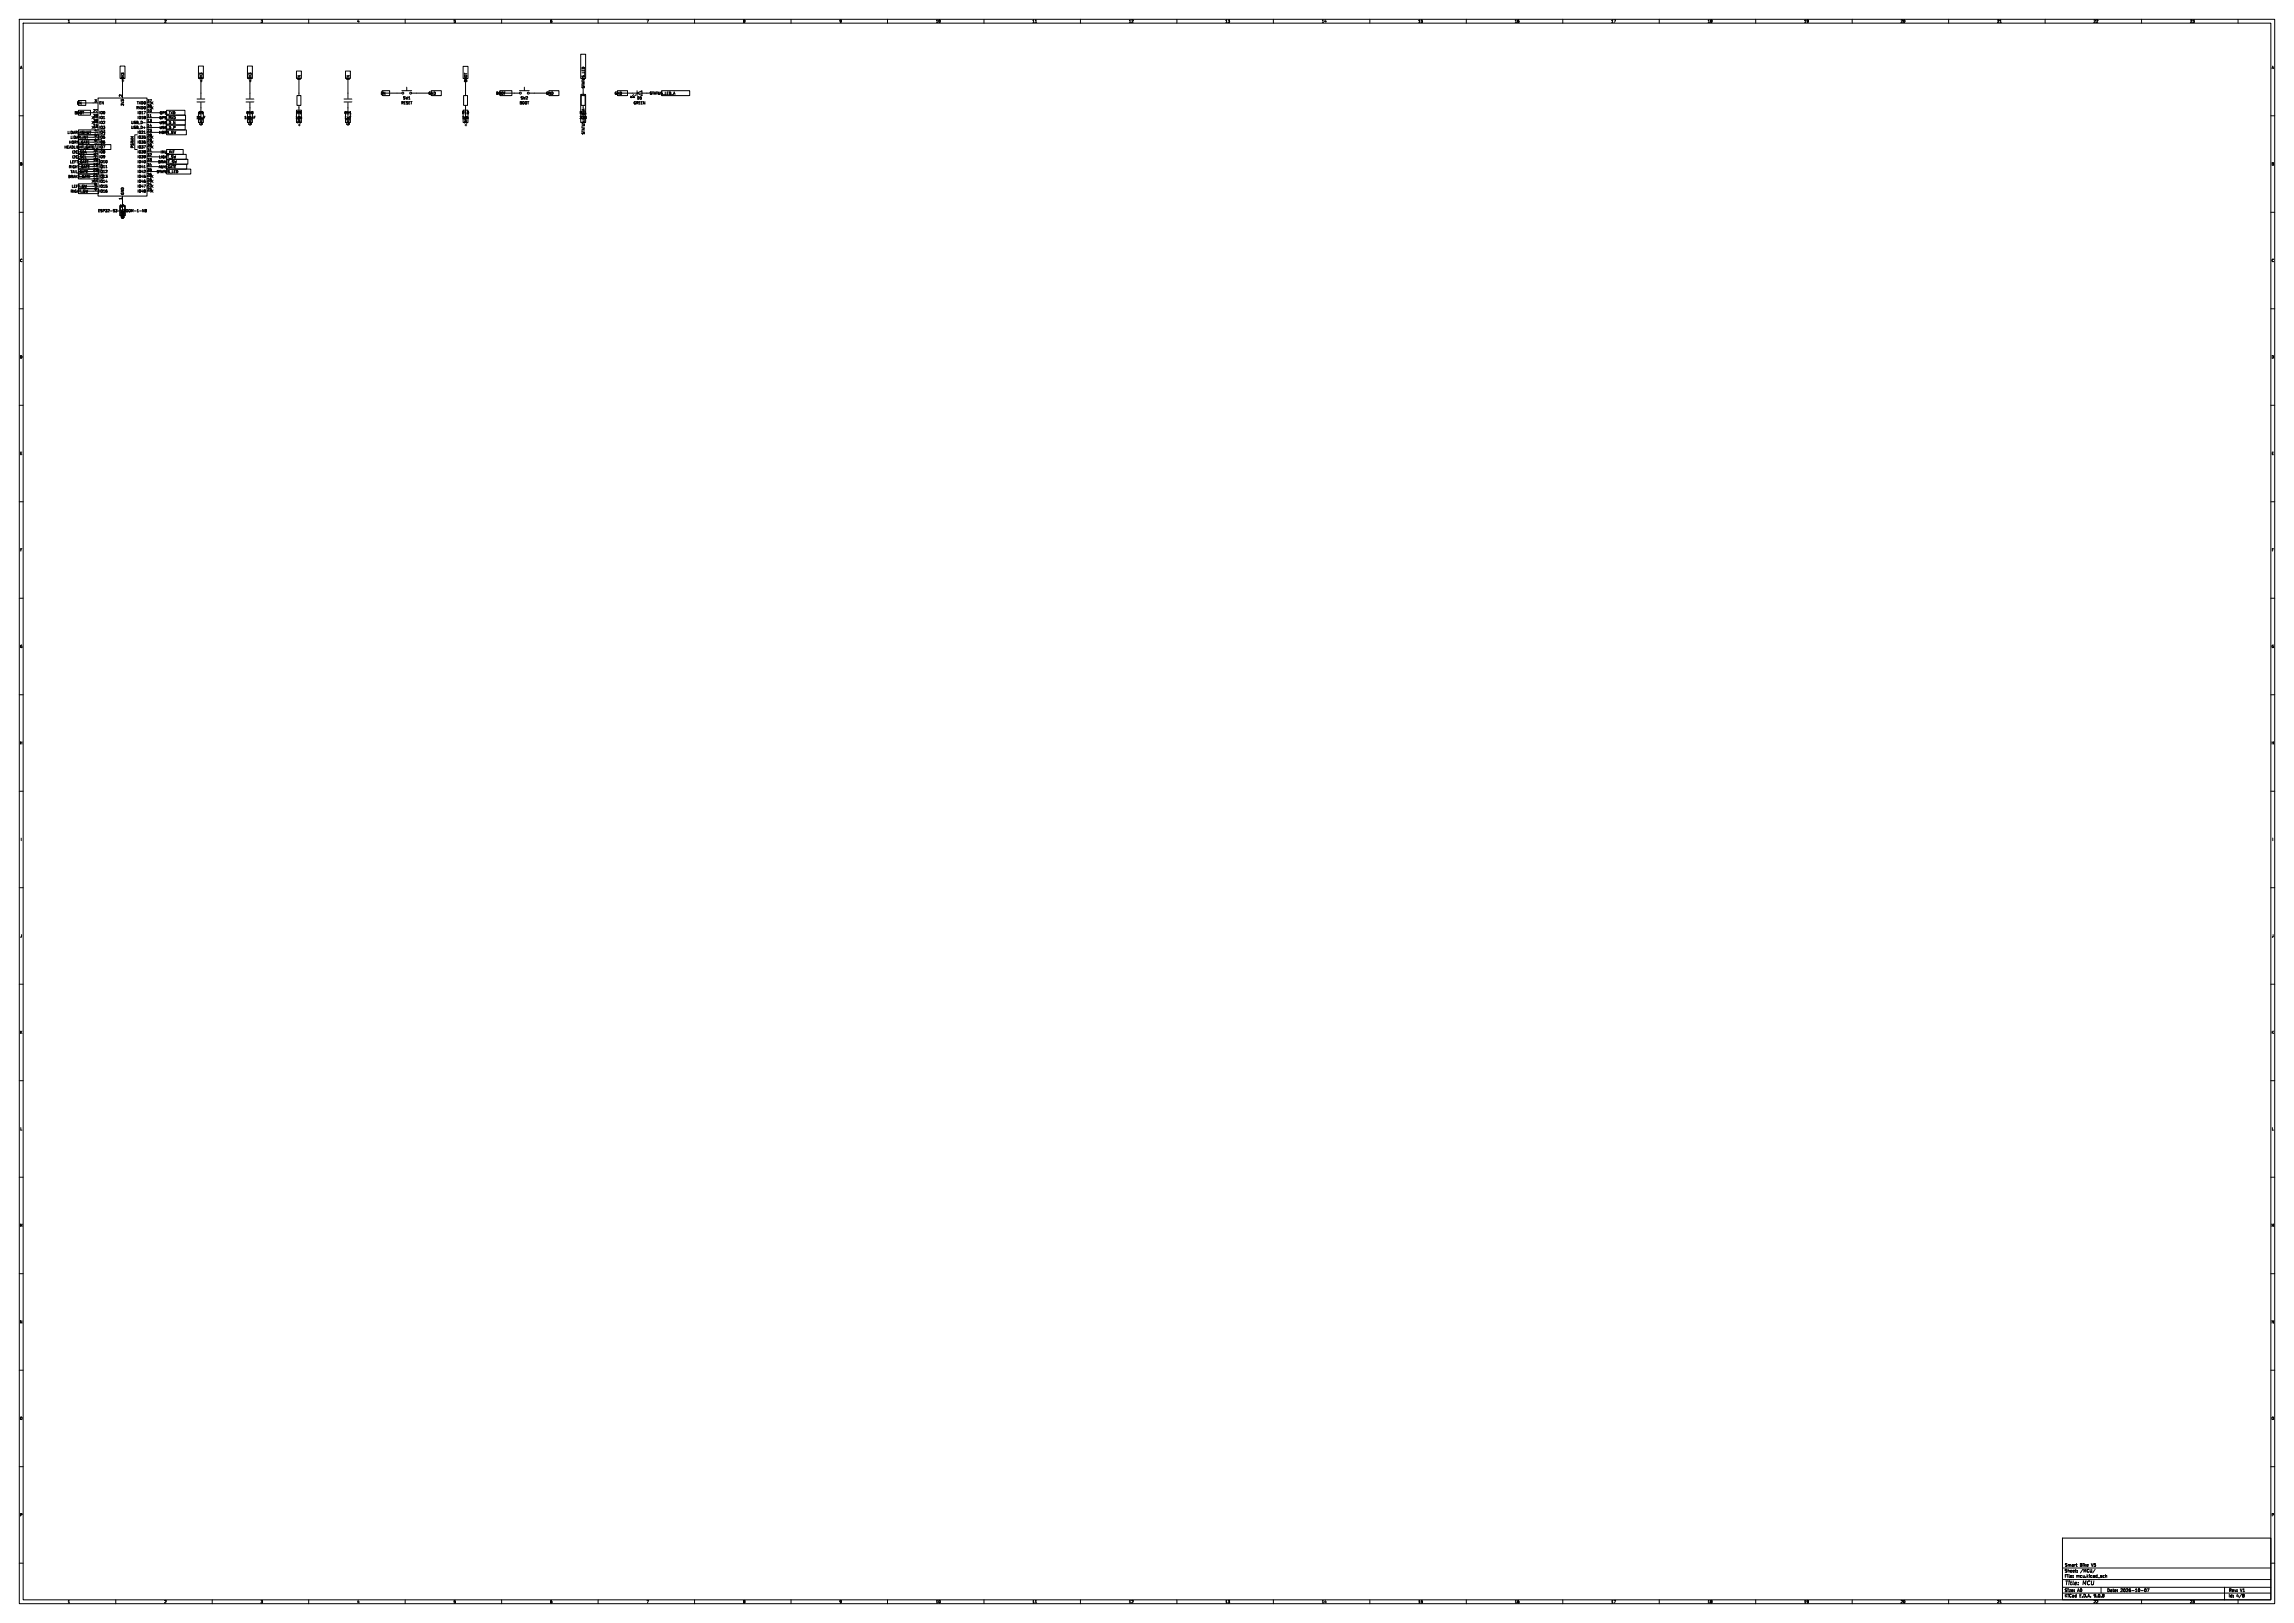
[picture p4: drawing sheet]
<svg xmlns="http://www.w3.org/2000/svg" width="1189mm" height="841mm" viewBox="0 0 1189 841" stroke-linecap="round" stroke-linejoin="round" font-family="sans-serif">
<defs><g id="words">
<g font-size="2.8">
<text x="1070" y="822">Title:</text>
<text x="1080" y="822">MCU</text>
</g>
<g font-size="2.1">
<text x="1070" y="815">Sheet:</text>
<text x="1070" y="812">Smart</text>
<text x="1078" y="815">/MCU/</text>
<text x="1078" y="812">Bike</text>
<text x="1085" y="812">V5</text>
<text x="1070" y="818">File:</text>
<text x="1076" y="818">mcu.kicad_sch</text>
<text x="1070" y="828">KiCad</text>
<text x="1070" y="825">Size:</text>
<text x="1077" y="825">A0</text>
<text x="1078" y="828">E.D.A.</text>
<text x="1085" y="828">9.0.8</text>
<text x="1092" y="825">Date:</text>
<text x="1099" y="825">2026-10-07</text>
<text x="1155" y="825">Rev:</text>
<text x="1155" y="828">Id:</text>
<text x="1159" y="828">4/8</text>
<text x="1161" y="825">V1</text>
</g>
<g font-size="1.8">
<text x="35" y="12">1</text>
<text x="85" y="12">2</text>
<text x="135" y="12">3</text>
<text x="185" y="12">4</text>
<text x="235" y="12">5</text>
<text x="285" y="12">6</text>
<text x="335" y="12">7</text>
<text x="385" y="12">8</text>
<text x="435" y="12">9</text>
<text x="485" y="12">10</text>
<text x="535" y="12">11</text>
<text x="585" y="12">12</text>
<text x="635" y="12">13</text>
<text x="685" y="12">14</text>
<text x="735" y="12">15</text>
<text x="785" y="12">16</text>
<text x="835" y="12">17</text>
<text x="885" y="12">18</text>
<text x="935" y="12">19</text>
<text x="985" y="12">20</text>
<text x="1035" y="12">21</text>
<text x="1085" y="12">22</text>
<text x="1135" y="12">23</text>
<text x="10" y="36">A</text>
<text x="1177" y="36">A</text>
<text x="156" y="42" transform="rotate(-90 156 42)">EN</text>
<text x="181" y="42" transform="rotate(-90 181 42)">EN</text>
<text x="64" y="43" transform="rotate(-90 64 43)">+3V3</text>
<text x="105" y="43" transform="rotate(-90 105 43)">+3V3</text>
<text x="130" y="43" transform="rotate(-90 130 43)">+3V3</text>
<text x="242" y="43" transform="rotate(-90 242 43)">BOOT</text>
<text x="303" y="46" transform="rotate(-90 303 46)">STATUS_LED</text>
<text x="49" y="53">3</text>
<text x="63" y="50" transform="rotate(-90 63 50)">2</text>
<text x="76" y="53">37</text>
<text x="197" y="49">EN</text>
<text x="209" y="52">SW1</text>
<text x="222" y="49">GND</text>
<text x="257" y="49">BOOT</text>
<text x="270" y="52">SW2</text>
<text x="283" y="49">GND</text>
<text x="318" y="49">GND</text>
<text x="330" y="52">D5</text>
<text x="337" y="49">STATUS_LED_A</text>
<text x="39" y="59">BOOT</text>
<text x="40" y="54">EN</text>
<text x="48" y="58">27</text>
<text x="51" y="54">EN</text>
<text x="51" y="59">IO0</text>
<text x="64" y="55" transform="rotate(-90 64 55)">3V3</text>
<text x="71" y="57">RXD0</text>
<text x="71" y="54">TXD0</text>
<text x="71" y="59">IO17</text>
<text x="76" y="56">36</text>
<text x="76" y="58">10</text>
<text x="83" y="59">GPS_TXD</text>
<text x="103" y="59">C9</text>
<text x="128" y="59">C10</text>
<text x="154" y="59">R9</text>
<text x="178" y="59">C11</text>
<text x="208" y="54">RESET</text>
<text x="239" y="59">R10</text>
<text x="269" y="54">BOOT</text>
<text x="300" y="59">R11</text>
<text x="328" y="54">GREEN</text>
<text x="48" y="61">39</text>
<text x="48" y="63">38</text>
<text x="48" y="66">15</text>
<text x="51" y="62">IO1</text>
<text x="51" y="64">IO2</text>
<text x="68" y="64">USB_D-</text>
<text x="71" y="62">IO18</text>
<text x="76" y="61">11</text>
<text x="76" y="63">13</text>
<text x="76" y="66">14</text>
<text x="83" y="62">GPS_RXD</text>
<text x="83" y="64">USB_D_N</text>
<text x="102" y="62">10uF</text>
<text x="105" y="65" transform="rotate(-90 105 65)">GND</text>
<text x="127" y="62">100nF</text>
<text x="130" y="65" transform="rotate(-90 130 65)">GND</text>
<text x="153" y="62">10k</text>
<text x="156" y="66" transform="rotate(-90 156 66)">+3V3</text>
<text x="179" y="62">1uF</text>
<text x="181" y="65" transform="rotate(-90 181 65)">GND</text>
<text x="239" y="62">10k</text>
<text x="242" y="66" transform="rotate(-90 242 66)">+3V3</text>
<text x="300" y="62">330</text>
<text x="35" y="70">LIDAR_XSHUT</text>
<text x="49" y="68">4</text>
<text x="49" y="71">5</text>
<text x="51" y="67">IO3</text>
<text x="51" y="69">IO4</text>
<text x="51" y="72">IO5</text>
<text x="68" y="67">USB_D+</text>
<text x="71" y="69">IO21</text>
<text x="71" y="72">IO35</text>
<text x="76" y="68">23</text>
<text x="76" y="71">28</text>
<text x="82" y="70">HORN_SW</text>
<text x="83" y="67">USB_D_P</text>
<text x="303" y="70" transform="rotate(-90 303 70)">STATUS_LED_A</text>
<text x="33" y="77">HEADLIGHT_GATE</text>
<text x="36" y="75">HORN_GATE</text>
<text x="36" y="72">LIDAR_INT</text>
<text x="49" y="73">6</text>
<text x="49" y="76">7</text>
<text x="51" y="75">IO6</text>
<text x="51" y="77">IO7</text>
<text x="69" y="77" transform="rotate(-90 69 77)">PSRAM</text>
<text x="71" y="75">IO36</text>
<text x="71" y="77">IO37</text>
<text x="76" y="73">29</text>
<text x="76" y="76">30</text>
<text x="37" y="80">I2C_SDA</text>
<text x="37" y="82">I2C_SCL</text>
<text x="48" y="78">12</text>
<text x="48" y="81">17</text>
<text x="48" y="84">18</text>
<text x="51" y="80">IO8</text>
<text x="51" y="82">IO9</text>
<text x="71" y="80">IO38</text>
<text x="71" y="82">IO39</text>
<text x="76" y="78">31</text>
<text x="76" y="81">32</text>
<text x="76" y="84">33</text>
<text x="82" y="82">LIGHT_SW</text>
<text x="83" y="80">IMU_INT</text>
<text x="10" y="86">B</text>
<text x="36" y="87">RIGHT_GATE</text>
<text x="36" y="85">LEFT_GATE</text>
<text x="36" y="90">TAIL_GATE</text>
<text x="48" y="86">19</text>
<text x="48" y="89">20</text>
<text x="51" y="85">IO10</text>
<text x="51" y="87">IO11</text>
<text x="51" y="90">IO12</text>
<text x="71" y="85">IO40</text>
<text x="71" y="87">IO41</text>
<text x="71" y="90">IO42</text>
<text x="76" y="86">34</text>
<text x="76" y="89">35</text>
<text x="81" y="90">STATUS_LED</text>
<text x="82" y="85">BRAKE_SW</text>
<text x="82" y="87">AUX_GATE</text>
<text x="1177" y="86">B</text>
<text x="35" y="92">BRAKE_GATE</text>
<text x="48" y="91">21</text>
<text x="48" y="94">22</text>
<text x="51" y="92">IO13</text>
<text x="51" y="95">IO14</text>
<text x="71" y="92">IO45</text>
<text x="71" y="95">IO46</text>
<text x="76" y="91">26</text>
<text x="76" y="94">16</text>
<text x="36" y="100">RIGHT_SW</text>
<text x="37" y="97">LEFT_SW</text>
<text x="49" y="96">8</text>
<text x="49" y="99">9</text>
<text x="51" y="97">IO15</text>
<text x="51" y="100">IO16</text>
<text x="64" y="101" transform="rotate(-90 64 101)">GND</text>
<text x="71" y="97">IO47</text>
<text x="71" y="100">IO48</text>
<text x="76" y="96">24</text>
<text x="76" y="99">25</text>
<text x="62" y="108">U4</text>
<text x="63" y="104" transform="rotate(-90 63 104)">1</text>
<text x="51" y="110">ESP32-S3-WROOM-1-N8</text>
<text x="64" y="113" transform="rotate(-90 64 113)">GND</text>
<text x="10" y="136">C</text>
<text x="1177" y="136">C</text>
<text x="10" y="186">D</text>
<text x="1177" y="186">D</text>
<text x="10" y="236">E</text>
<text x="1177" y="236">E</text>
<text x="10" y="286">F</text>
<text x="1177" y="286">F</text>
<text x="10" y="336">G</text>
<text x="1177" y="336">G</text>
<text x="10" y="386">H</text>
<text x="1177" y="386">H</text>
<text x="11" y="436">I</text>
<text x="1178" y="436">I</text>
<text x="10" y="486">J</text>
<text x="1177" y="486">J</text>
<text x="10" y="536">K</text>
<text x="1177" y="536">K</text>
<text x="10" y="586">L</text>
<text x="1177" y="586">L</text>
<text x="10" y="636">M</text>
<text x="1177" y="636">M</text>
<text x="10" y="686">N</text>
<text x="1177" y="686">N</text>
<text x="10" y="736">O</text>
<text x="1177" y="736">O</text>
<text x="10" y="786">P</text>
<text x="1177" y="786">P</text>
<text x="35" y="831">1</text>
<text x="85" y="831">2</text>
<text x="135" y="831">3</text>
<text x="185" y="831">4</text>
<text x="235" y="831">5</text>
<text x="285" y="831">6</text>
<text x="335" y="831">7</text>
<text x="385" y="831">8</text>
<text x="435" y="831">9</text>
<text x="485" y="831">10</text>
<text x="535" y="831">11</text>
<text x="585" y="831">12</text>
<text x="635" y="831">13</text>
<text x="685" y="831">14</text>
<text x="735" y="831">15</text>
<text x="785" y="831">16</text>
<text x="835" y="831">17</text>
<text x="885" y="831">18</text>
<text x="935" y="831">19</text>
<text x="985" y="831">20</text>
<text x="1035" y="831">21</text>
<text x="1085" y="831">22</text>
<text x="1135" y="831">23</text>
</g>
</g></defs>
<g fill="none" stroke="#000" stroke-width=".52">
<path d="M10 10h1169v821h-1169zM12 12h1165v817h-1165zM60 10v2M110 10v2M160 10v2M210 10v2M260 10v2M310 10v2M360 10v2M410 10v2M460 10v2M510 10v2"/>
<path d="M537 12h.1M560 10v2M610 10v2M660 10v2M710 10v2M760 10v2M810 10v2M860 10v2M910 10v2M960 10v2M1010 10v2M1037 12h.1"/>
<path d="M1060 10v2M1110 10v2M1160 10v2M62 34h3v7h-3zM64 38h-1v1M103 34h2v7h-2zM105 38h-1v1M128 34h3v7h-3zM130 38h-1v1M154 37h2v4h-2zM179 37h3v4h-3zM240 34h3v7h-3z"/>
<path d="M301 28h3v13h-3zM41 52h3v3h-3zM41 57h6v3h-6zM41 53h10M41 58h10M51 51h25v51h-25zM63 41v10M76 53h3M76 58h10M76 56h3M78 55l1 1M78 53l1 1"/>
<path d="M79 55l-1 1M79 53l-1 1M86 60h10v2h-10zM86 57h10v3h-10zM102 51h4M102 53h4M103 58h2v5h-2zM104 41v10M104 53v10M128 51h4M128 53h4M128 58h3v5h-3z"/>
<path d="M130 41v10M130 53v10M154 57h2v6h-2zM154 50h2v5h-2zM155 41v9M155 55v8M178 51h4M178 53h4M179 58h3v5h-3zM180 41v10M180 53v10M181 59h1"/>
<path d="M198 47h4v3h-4zM198 48h10M208 47h5M211 45v2M213 48h11M224 47h5v3h-5zM240 57h3v6h-3zM240 50h2v5h-2zM241 41v9M241 55v8M259 47h6v3h-6zM259 48h10"/>
<path d="M269 47h5M272 45v2M274 48h10M284 47h6v3h-6zM301 49h3v14h-3zM301 50h2v5h-2zM302 41v9M302 55v8M320 47h5v3h-5zM320 48h23M328 49l-1 2h1h-1v-1M330 49l-2 2h1h-1v-1"/>
<path d="M330 48l3-1v3zM330 47v3M343 47h14v3h-14zM10 60h2M41 77h9v3h-9zM41 75h16v2h-16zM41 70h10v2h-10zM41 67h13v3h-13zM41 72h12v3h-12zM41 69h10M41 71h10M41 74h10"/>
<path d="M41 76h10M41 79h10M48 65l1 2M48 63l1 1M48 60l1 2M48 61h3M48 63h3M48 66h3M49 65l-1 2M49 63l-1 1M49 60l-1 2M71 70h-1v7h1"/>
<path d="M74 64h1M75 69h.1M76 61h10M76 63h10M76 66h10M76 69h10M76 71h3M76 74h3M76 76h3M76 79h10M78 61h.1M78 78h.1"/>
<path d="M78 71l1 1M78 73l1 1M78 76l1 1M79 71l-1 1M79 73l-1 1M79 76l-1 1M86 65h10v2h-10zM86 62h10v3h-10zM86 67h11v3h-11zM86 77h9v3h-9zM132 61h.1M132 60h.1"/>
<path d="M1177 60h2M41 80h9v3h-9zM41 90h12v3h-12zM41 88h10v2h-10zM41 95h9v3h-9zM41 98h10v2h-10zM41 85h12v3h-12zM41 83h11v2h-11zM41 81h10M41 84h10M41 86h10M41 89h10"/>
<path d="M41 91h10M41 97h10M41 99h10M48 93l1 2M48 94h3M49 93l-1 2M50 91h.1M55 87h1M75 87h.1M76 81h10M76 84h10M76 86h10"/>
<path d="M76 89h10M76 91h3M76 94h3M76 97h3M76 99h3M78 98l1 2M78 91l1 1M78 93l1 2M78 96l1 1M79 98l-1 2M79 91l-1 1M79 93l-1 2"/>
<path d="M79 96l-1 1M86 80h11v3h-11zM86 83h11v2h-11zM86 85h11v3h-11zM86 88h13v2h-13zM10 110h2M62 107h3v5h-3zM63 102v10M71 110h1M72 109h1M75 109v1l-1-1v1M75 109h.1"/>
<path d="M75 110h.1M75 109v1M75 109h1M76 109h.1M76 109l-1 1M1177 110h2M10 160h2M1177 160h2M10 210h2M1177 210h2M10 260h2M1177 260h2"/>
<path d="M10 310h2M1177 310h2M10 360h2M1177 360h2M10 410h2M1177 410h2M10 460h2M1177 460h2M10 510h2M1177 510h2M10 560h2M1177 560h2"/>
<path d="M10 610h2M1177 610h2M10 660h2M1177 660h2M10 710h2M1177 710h2M10 760h2M1177 760h2M1069 797h108v32h-108zM10 810h2M1069 818h108M1069 812h108"/>
<path d="M1075 817h.1M1075 816l-1 1M1076 811h1M1076 812h1M1077 814h.1M1077 815h.1M1084 810v2M1086 813l-1 2M1090 817h1M1090 816h1M1091 816h.1M1091 817h.1"/>
<path d="M1091 816v1M1092 816l-1 1M1092 816h.1M1092 816v1M1177 810h2M60 829v2M110 829v2M160 829v2M210 829v2M260 829v2M310 829v2M360 829v2"/>
<path d="M410 829v2M460 829v2M510 829v2M537 831h.1M560 829v2M610 829v2M660 829v2M710 829v2M760 829v2M810 829v2M860 829v2M910 829v2"/>
<path d="M960 829v2M1010 829v2M1037 831h.1M1060 829v2M1069 825h108M1069 822h108M1089 822v3M1110 824h1M1110 829v2M1112 825h.1M1112 823v1v1M1112 823h.1"/>
<path d="M1112 823v2M1113 823h1l-1 2M1153 822v7M1160 829v2M1163 826h.1M1163 827h.1M1163 827v1M1163 826v1"/>
<circle cx="209" cy="48" r=".5"/>
<circle cx="213" cy="48" r=".5"/>
<circle cx="270" cy="48" r=".5"/>
<circle cx="274" cy="48" r=".5"/>
</g>
<use href="#words"/>
</svg>
